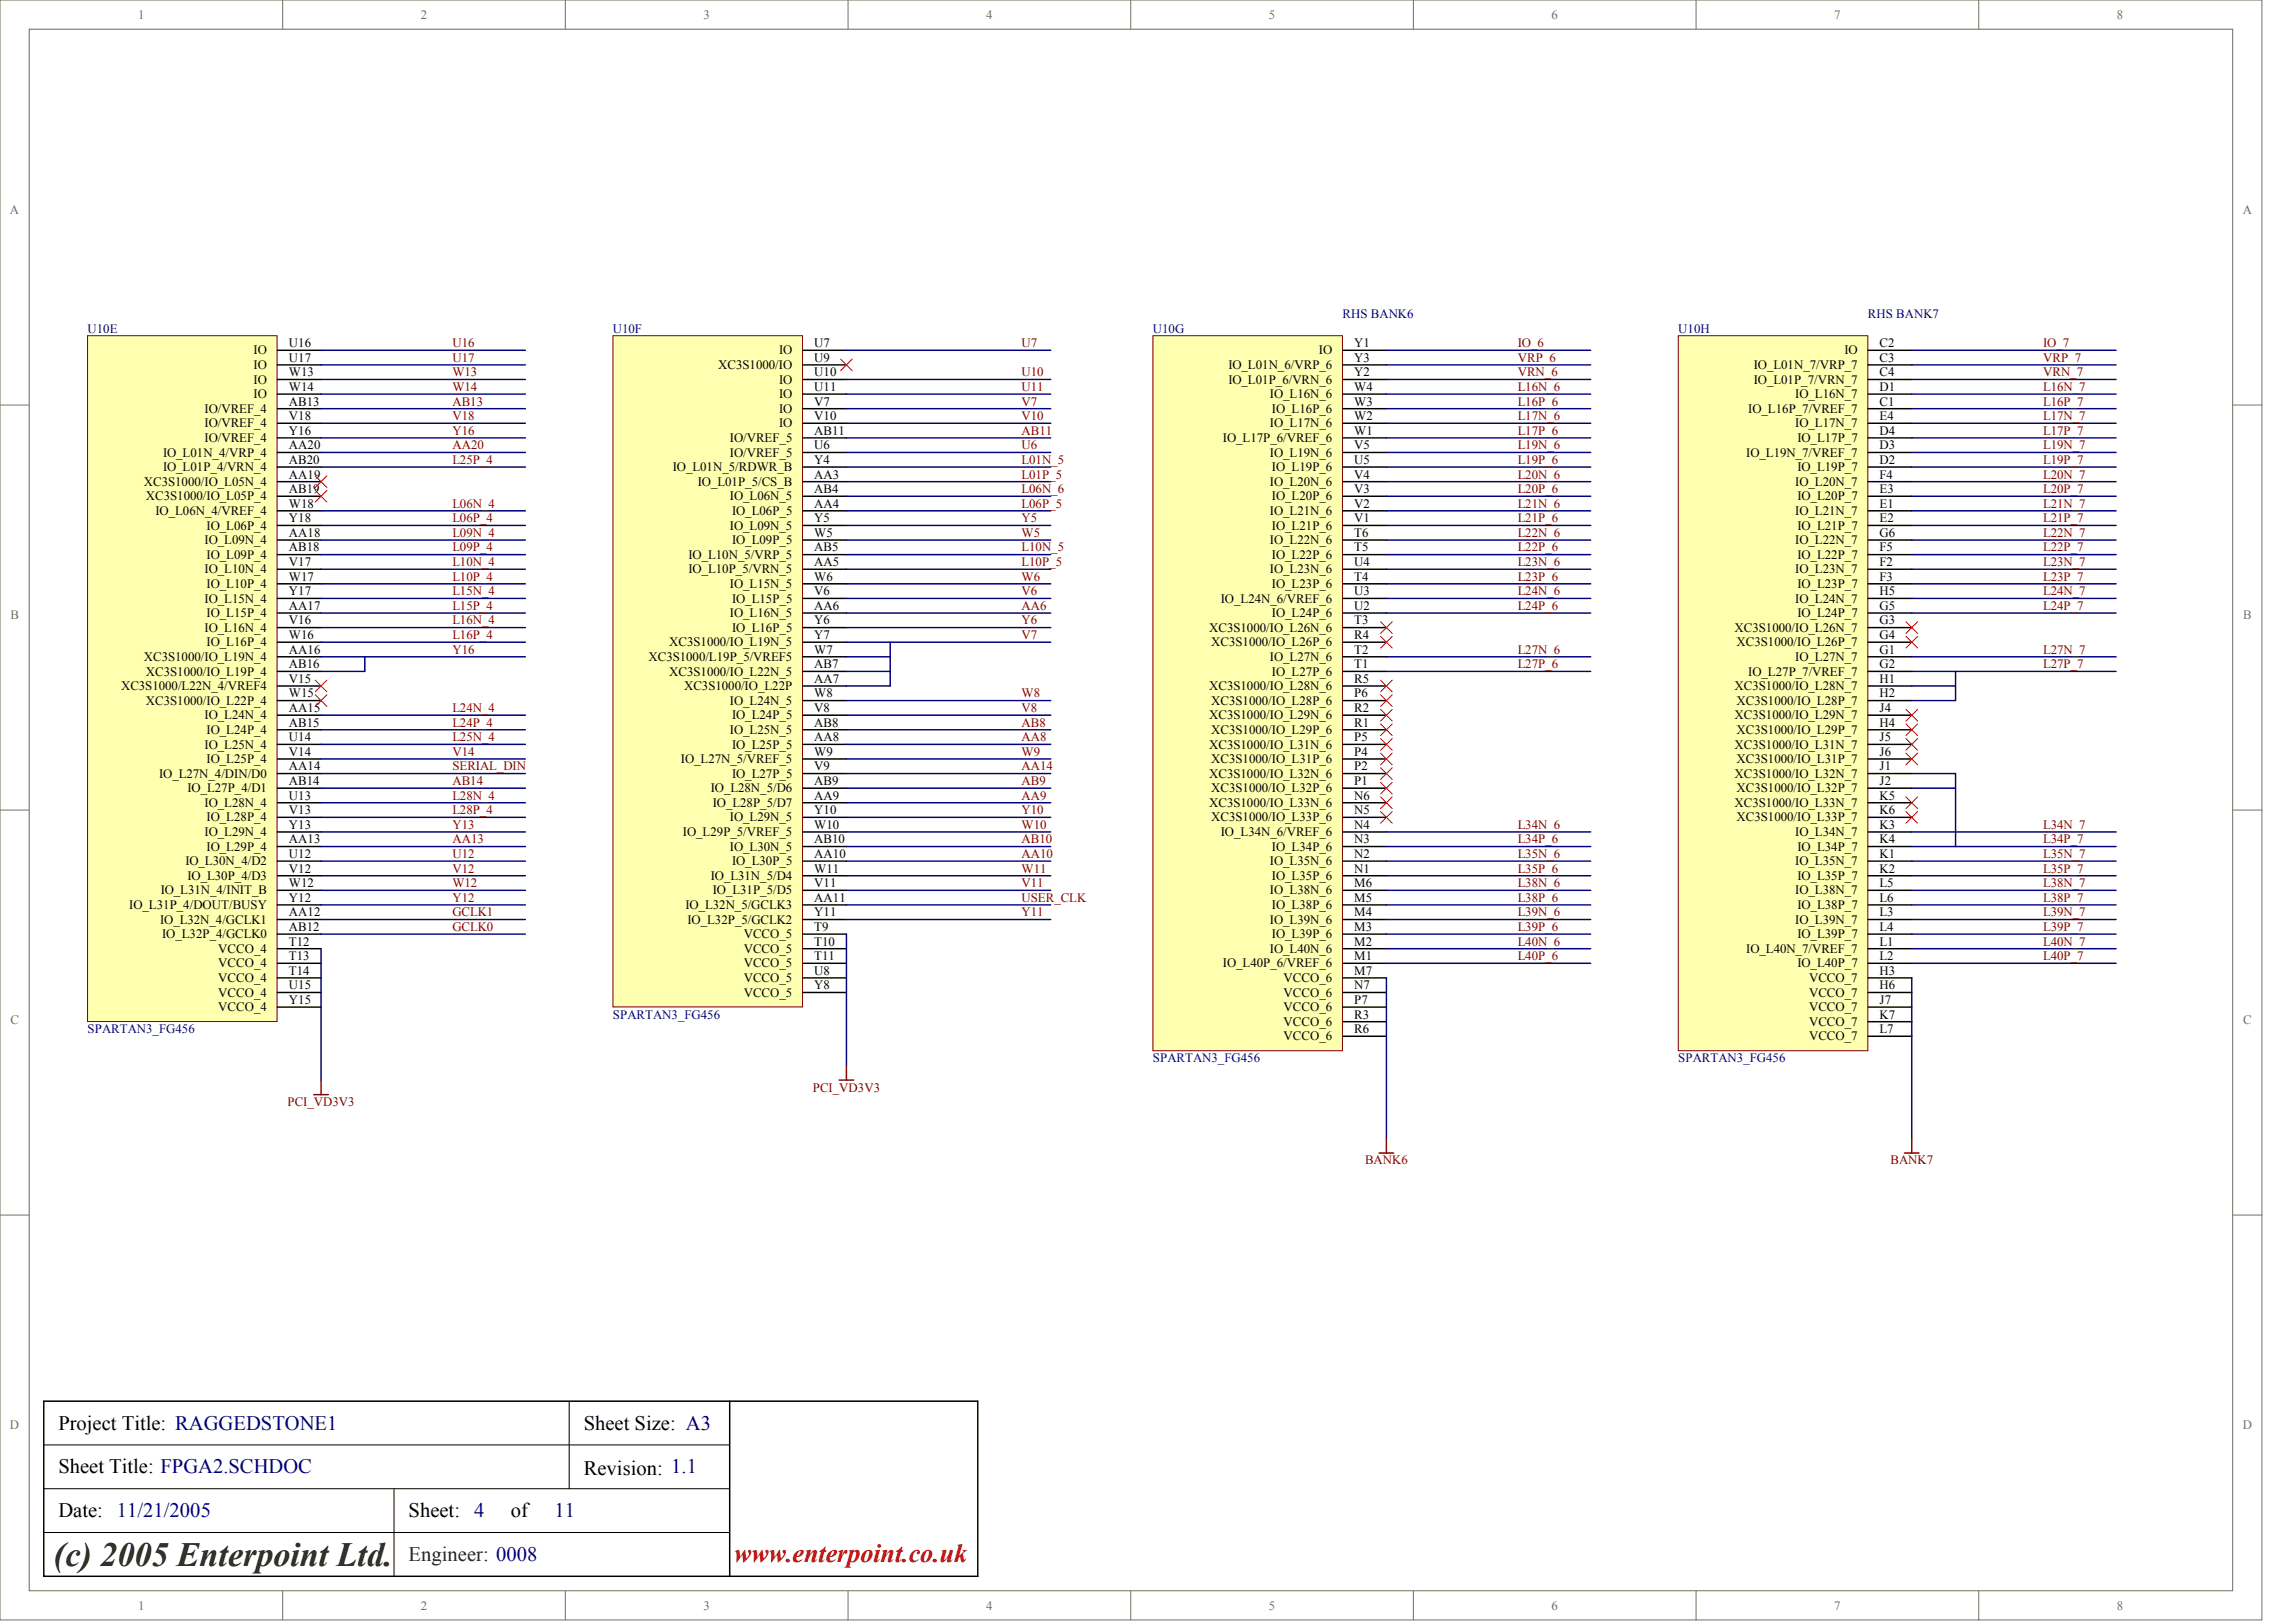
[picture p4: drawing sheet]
<svg xmlns="http://www.w3.org/2000/svg" width="840mm" height="594mm" viewBox="0 0 840 594" stroke-linecap="round" stroke-linejoin="round" font-family="sans-serif">
<defs><g id="words">
<text font-size="12.4" fill="#172721" x="19.8" y="573.1">(c) 2005 Enterpoint Ltd.</text>
<text font-size="9.5" fill="#f00" x="268.8" y="571.6">www.enterpoint.co.uk</text>
<g font-size="7.5">
<text x="21.4" y="523.3">Project Title: RAGGEDSTONE1</text>
<text x="213.7" y="523.3">Sheet Size: A3</text>
<text x="21.4" y="539.4">Sheet Title: FPGA2.SCHDOC</text>
<text x="213.7" y="539.9">Revision: 1.1</text>
<text x="21.4" y="555.4">Date: 11/21/2005</text>
<text x="149.6" y="555.4">Sheet: 4</text>
<text x="187" y="555.4">of</text>
</g>
<text font-size="7.5" fill="#000080" x="203.1" y="555.4">11</text>
<text font-size="7.5" fill="#172721" x="149.6" y="571.4">Engineer: 0008</text>
<g font-size="4.7" fill="#716f64">
<text x="50.6" y="6.9">1</text>
<text x="154.1" y="6.9">2</text>
<text x="257.6" y="6.9">3</text>
<text x="361.1" y="6.9">4</text>
<text x="464.6" y="6.9">5</text>
<text x="568.1" y="6.9">6</text>
<text x="671.6" y="6.9">7</text>
<text x="775.2" y="6.9">8</text>
<text x="3.6" y="78.3">A</text>
<text x="821.2" y="78.3">A</text>
<text x="3.8" y="226.5">B</text>
<text x="821.4" y="226.5">B</text>
<text x="3.8" y="374.8">C</text>
<text x="821.4" y="374.8">C</text>
<text x="3.6" y="523">D</text>
<text x="821.2" y="523">D</text>
<text x="50.6" y="589.2">1</text>
<text x="154.1" y="589.2">2</text>
<text x="257.6" y="589.2">3</text>
<text x="361.1" y="589.2">4</text>
<text x="464.6" y="589.2">5</text>
<text x="568.1" y="589.2">6</text>
<text x="671.6" y="589.2">7</text>
<text x="775.2" y="589.2">8</text>
</g>
<g font-size="4.7" fill="#000080">
<text x="491.6" y="116.4">RHS BANK6</text>
<text x="684" y="116.4">RHS BANK7</text>
<text x="32.1" y="121.7">U10E</text>
<text x="224.4" y="121.7">U10F</text>
<text x="422.1" y="121.7">U10G</text>
<text x="614.5" y="121.7">U10H</text>
<text x="224.4" y="372.8">SPARTAN3_FG456</text>
<text x="32.1" y="378.2">SPARTAN3_FG456</text>
<text x="422.1" y="388.8">SPARTAN3_FG456</text>
<text x="614.5" y="388.8">SPARTAN3_FG456</text>
</g>
<g font-size="4.7">
<text x="92.9" y="129.7">IO</text>
<text x="105.8" y="127.1">U16</text>
<text x="285.2" y="129.7">IO</text>
<text x="298.2" y="127.1">U7</text>
<text x="483" y="129.7">IO</text>
<text x="495.9" y="127.1">Y1</text>
<text x="675.3" y="129.7">IO</text>
<text x="688.3" y="127.1">C2</text>
<text x="92.9" y="135.1">IO</text>
<text x="105.8" y="132.4">U17</text>
<text x="105.8" y="137.8">W13</text>
<text x="263" y="135.1">XC3S1000/IO</text>
<text x="298.2" y="132.4">U9</text>
<text x="298.2" y="137.8">U10</text>
<text x="449.8" y="135.1">IO_L01N_6/VRP_6</text>
<text x="495.9" y="132.4">Y3</text>
<text x="495.9" y="137.8">Y2</text>
<text x="642.1" y="135.1">IO_L01N_7/VRP_7</text>
<text x="688.3" y="132.4">C3</text>
<text x="688.3" y="137.8">C4</text>
<text x="92.9" y="140.4">IO</text>
<text x="105.8" y="143.1">W14</text>
<text x="285.2" y="140.4">IO</text>
<text x="298.2" y="143.1">U11</text>
<text x="449.8" y="140.4">IO_L01P_6/VRN_6</text>
<text x="495.9" y="143.1">W4</text>
<text x="642.1" y="140.4">IO_L01P_7/VRN_7</text>
<text x="688.3" y="143.1">D1</text>
<text x="92.9" y="145.8">IO</text>
<text x="105.8" y="148.4">AB13</text>
<text x="285.2" y="145.8">IO</text>
<text x="298.2" y="148.4">V7</text>
<text x="465" y="145.8">IO_L16N_6</text>
<text x="495.9" y="148.4">W3</text>
<text x="657.4" y="145.8">IO_L16N_7</text>
<text x="688.3" y="148.4">C1</text>
<text x="74.9" y="151.1">IO/VREF_4</text>
<text x="105.8" y="153.8">V18</text>
<text x="285.2" y="151.1">IO</text>
<text x="298.2" y="153.8">V10</text>
<text x="465.8" y="151.1">IO_L16P_6</text>
<text x="495.9" y="153.8">W2</text>
<text x="640.2" y="151.1">IO_L16P_7/VREF_7</text>
<text x="688.3" y="153.8">E4</text>
<text x="74.9" y="156.5">IO/VREF_4</text>
<text x="74.9" y="161.8">IO/VREF_4</text>
<text x="105.8" y="159.1">Y16</text>
<text x="267.3" y="161.8">IO/VREF_5</text>
<text x="285.2" y="156.5">IO</text>
<text x="298.2" y="159.1">AB11</text>
<text x="447.8" y="161.8">IO_L17P_6/VREF_6</text>
<text x="465" y="156.5">IO_L17N_6</text>
<text x="495.9" y="159.1">W1</text>
<text x="657.4" y="156.5">IO_L17N_7</text>
<text x="658.1" y="161.8">IO_L17P_7</text>
<text x="688.3" y="159.1">D4</text>
<text x="59.7" y="167.1">IO_L01N_4/VRP_4</text>
<text x="105.8" y="164.5">AA20</text>
<text x="267.3" y="167.1">IO/VREF_5</text>
<text x="298.2" y="164.5">U6</text>
<text x="465" y="167.1">IO_L19N_6</text>
<text x="495.9" y="164.5">V5</text>
<text x="639.4" y="167.1">IO_L19N_7/VREF_7</text>
<text x="688.3" y="164.5">D3</text>
<text x="59.7" y="172.5">IO_L01P_4/VRN_4</text>
<text x="105.8" y="169.8">AB20</text>
<text x="246.3" y="172.5">IO_L01N_5/RDWR_B</text>
<text x="298.2" y="169.8">Y4</text>
<text x="465.8" y="172.5">IO_L19P_6</text>
<text x="495.9" y="169.8">U5</text>
<text x="658.1" y="172.5">IO_L19P_7</text>
<text x="688.3" y="169.8">D2</text>
<text x="52.7" y="177.8">XC3S1000/IO_L05N_4</text>
<text x="105.8" y="175.1">AA19</text>
<text x="255.5" y="177.8">IO_L01P_5/CS_B</text>
<text x="298.2" y="175.1">AA3</text>
<text x="465" y="177.8">IO_L20N_6</text>
<text x="495.9" y="175.1">V4</text>
<text x="657.4" y="177.8">IO_L20N_7</text>
<text x="688.3" y="175.1">F4</text>
<text x="53.4" y="183.2">XC3S1000/IO_L05P_4</text>
<text x="105.8" y="180.5">AB19</text>
<text x="105.8" y="185.8">W18</text>
<text x="267.3" y="183.2">IO_L06N_5</text>
<text x="298.2" y="180.5">AB4</text>
<text x="298.2" y="185.8">AA4</text>
<text x="465.8" y="183.2">IO_L20P_6</text>
<text x="495.9" y="180.5">V3</text>
<text x="495.9" y="185.8">V2</text>
<text x="658.1" y="183.2">IO_L20P_7</text>
<text x="688.3" y="180.5">E3</text>
<text x="688.3" y="185.8">E1</text>
<text x="57" y="188.5">IO_L06N_4/VREF_4</text>
<text x="105.8" y="191.2">Y18</text>
<text x="268" y="188.5">IO_L06P_5</text>
<text x="298.2" y="191.2">Y5</text>
<text x="465" y="188.5">IO_L21N_6</text>
<text x="495.9" y="191.2">V1</text>
<text x="657.4" y="188.5">IO_L21N_7</text>
<text x="688.3" y="191.2">E2</text>
<text x="75.7" y="193.8">IO_L06P_4</text>
<text x="105.8" y="196.5">AA18</text>
<text x="267.3" y="193.8">IO_L09N_5</text>
<text x="298.2" y="196.5">W5</text>
<text x="465.8" y="193.8">IO_L21P_6</text>
<text x="495.9" y="196.5">T6</text>
<text x="658.1" y="193.8">IO_L21P_7</text>
<text x="688.3" y="196.5">G6</text>
<text x="74.9" y="199.2">IO_L09N_4</text>
<text x="105.8" y="201.9">AB18</text>
<text x="268" y="199.2">IO_L09P_5</text>
<text x="298.2" y="201.9">AB5</text>
<text x="465" y="199.2">IO_L22N_6</text>
<text x="495.9" y="201.9">T5</text>
<text x="657.4" y="199.2">IO_L22N_7</text>
<text x="688.3" y="201.9">F5</text>
<text x="74.9" y="209.9">IO_L10N_4</text>
<text x="75.7" y="204.5">IO_L09P_4</text>
<text x="105.8" y="207.2">V17</text>
<text x="252.1" y="204.5">IO_L10N_5/VRP_5</text>
<text x="252.1" y="209.9">IO_L10P_5/VRN_5</text>
<text x="298.2" y="207.2">AA5</text>
<text x="465" y="209.9">IO_L23N_6</text>
<text x="465.8" y="204.5">IO_L22P_6</text>
<text x="495.9" y="207.2">U4</text>
<text x="657.4" y="209.9">IO_L23N_7</text>
<text x="658.1" y="204.5">IO_L22P_7</text>
<text x="688.3" y="207.2">F2</text>
<text x="75.7" y="215.2">IO_L10P_4</text>
<text x="105.8" y="212.5">W17</text>
<text x="267.3" y="215.2">IO_L15N_5</text>
<text x="298.2" y="212.5">W6</text>
<text x="465.8" y="215.2">IO_L23P_6</text>
<text x="495.9" y="212.5">T4</text>
<text x="658.1" y="215.2">IO_L23P_7</text>
<text x="688.3" y="212.5">F3</text>
<text x="74.9" y="220.6">IO_L15N_4</text>
<text x="105.8" y="217.9">Y17</text>
<text x="268" y="220.6">IO_L15P_5</text>
<text x="298.2" y="217.9">V6</text>
<text x="447.1" y="220.6">IO_L24N_6/VREF_6</text>
<text x="495.9" y="217.9">U3</text>
<text x="657.4" y="220.6">IO_L24N_7</text>
<text x="688.3" y="217.9">H5</text>
<text x="75.7" y="225.9">IO_L15P_4</text>
<text x="105.8" y="223.2">AA17</text>
<text x="267.3" y="225.9">IO_L16N_5</text>
<text x="298.2" y="223.2">AA6</text>
<text x="465.8" y="225.9">IO_L24P_6</text>
<text x="495.9" y="223.2">U2</text>
<text x="658.1" y="225.9">IO_L24P_7</text>
<text x="688.3" y="223.2">G5</text>
<text x="74.9" y="231.2">IO_L16N_4</text>
<text x="105.8" y="228.6">V16</text>
<text x="105.8" y="233.9">W16</text>
<text x="268" y="231.2">IO_L16P_5</text>
<text x="298.2" y="228.6">Y6</text>
<text x="298.2" y="233.9">Y7</text>
<text x="442.8" y="231.2">XC3S1000/IO_L26N_6</text>
<text x="495.9" y="228.6">T3</text>
<text x="495.9" y="233.9">R4</text>
<text x="635.1" y="231.2">XC3S1000/IO_L26N_7</text>
<text x="688.3" y="228.6">G3</text>
<text x="688.3" y="233.9">G4</text>
<text x="75.7" y="236.6">IO_L16P_4</text>
<text x="105.8" y="239.3">AA16</text>
<text x="245.1" y="236.6">XC3S1000/IO_L19N_5</text>
<text x="298.2" y="239.3">W7</text>
<text x="443.5" y="236.6">XC3S1000/IO_L26P_6</text>
<text x="495.9" y="239.3">T2</text>
<text x="635.9" y="236.6">XC3S1000/IO_L26P_7</text>
<text x="688.3" y="239.3">G1</text>
<text x="52.7" y="241.9">XC3S1000/IO_L19N_4</text>
<text x="105.8" y="244.6">AB16</text>
<text x="237.5" y="241.9">XC3S1000/L19P_5/VREF5</text>
<text x="298.2" y="244.6">AB7</text>
<text x="465" y="241.9">IO_L27N_6</text>
<text x="495.9" y="244.6">T1</text>
<text x="657.4" y="241.9">IO_L27N_7</text>
<text x="688.3" y="244.6">G2</text>
<text x="53.4" y="247.3">XC3S1000/IO_L19P_4</text>
<text x="105.8" y="249.9">V15</text>
<text x="245.1" y="247.3">XC3S1000/IO_L22N_5</text>
<text x="298.2" y="249.9">AA7</text>
<text x="465.8" y="247.3">IO_L27P_6</text>
<text x="495.9" y="249.9">R5</text>
<text x="640.2" y="247.3">IO_L27P_7/VREF_7</text>
<text x="688.3" y="249.9">H1</text>
<text x="44.4" y="252.6">XC3S1000/L22N_4/VREF4</text>
<text x="53.4" y="258">XC3S1000/IO_L22P_4</text>
<text x="105.8" y="255.3">W15</text>
<text x="250.5" y="252.6">XC3S1000/IO_L22P</text>
<text x="267.3" y="258">IO_L24N_5</text>
<text x="298.2" y="255.3">W8</text>
<text x="442.8" y="252.6">XC3S1000/IO_L28N_6</text>
<text x="443.5" y="258">XC3S1000/IO_L28P_6</text>
<text x="495.9" y="255.3">P6</text>
<text x="635.1" y="252.6">XC3S1000/IO_L28N_7</text>
<text x="635.9" y="258">XC3S1000/IO_L28P_7</text>
<text x="688.3" y="255.3">H2</text>
<text x="74.9" y="263.3">IO_L24N_4</text>
<text x="105.8" y="260.6">AA15</text>
<text x="268" y="263.3">IO_L24P_5</text>
<text x="298.2" y="260.6">V8</text>
<text x="442.8" y="263.3">XC3S1000/IO_L29N_6</text>
<text x="495.9" y="260.6">R2</text>
<text x="635.1" y="263.3">XC3S1000/IO_L29N_7</text>
<text x="688.3" y="260.6">J4</text>
<text x="75.7" y="268.6">IO_L24P_4</text>
<text x="105.8" y="266">AB15</text>
<text x="267.3" y="268.6">IO_L25N_5</text>
<text x="298.2" y="266">AB8</text>
<text x="443.5" y="268.6">XC3S1000/IO_L29P_6</text>
<text x="495.9" y="266">R1</text>
<text x="635.9" y="268.6">XC3S1000/IO_L29P_7</text>
<text x="688.3" y="266">H4</text>
<text x="74.9" y="274">IO_L25N_4</text>
<text x="105.8" y="271.3">U14</text>
<text x="268" y="274">IO_L25P_5</text>
<text x="298.2" y="271.3">AA8</text>
<text x="442.8" y="274">XC3S1000/IO_L31N_6</text>
<text x="495.9" y="271.3">P5</text>
<text x="635.1" y="274">XC3S1000/IO_L31N_7</text>
<text x="688.3" y="271.3">J5</text>
<text x="75.7" y="279.3">IO_L25P_4</text>
<text x="105.8" y="276.7">V14</text>
<text x="105.8" y="282">AA14</text>
<text x="249.3" y="279.3">IO_L27N_5/VREF_5</text>
<text x="298.2" y="276.7">W9</text>
<text x="298.2" y="282">V9</text>
<text x="443.5" y="279.3">XC3S1000/IO_L31P_6</text>
<text x="495.9" y="276.7">P4</text>
<text x="495.9" y="282">P2</text>
<text x="635.9" y="279.3">XC3S1000/IO_L31P_7</text>
<text x="688.3" y="276.7">J6</text>
<text x="688.3" y="282">J1</text>
<text x="58.2" y="284.7">IO_L27N_4/DIN/D0</text>
<text x="105.8" y="287.3">AB14</text>
<text x="268" y="284.7">IO_L27P_5</text>
<text x="298.2" y="287.3">AB9</text>
<text x="442.8" y="284.7">XC3S1000/IO_L32N_6</text>
<text x="495.9" y="287.3">P1</text>
<text x="635.1" y="284.7">XC3S1000/IO_L32N_7</text>
<text x="688.3" y="287.3">J2</text>
<text x="68.6" y="290">IO_L27P_4/D1</text>
<text x="105.8" y="292.7">U13</text>
<text x="260.2" y="290">IO_L28N_5/D6</text>
<text x="298.2" y="292.7">AA9</text>
<text x="443.5" y="290">XC3S1000/IO_L32P_6</text>
<text x="495.9" y="292.7">N6</text>
<text x="635.9" y="290">XC3S1000/IO_L32P_7</text>
<text x="688.3" y="292.7">K5</text>
<text x="74.9" y="295.4">IO_L28N_4</text>
<text x="105.8" y="298">V13</text>
<text x="261" y="295.4">IO_L28P_5/D7</text>
<text x="298.2" y="298">Y10</text>
<text x="442.8" y="295.4">XC3S1000/IO_L33N_6</text>
<text x="495.9" y="298">N5</text>
<text x="635.1" y="295.4">XC3S1000/IO_L33N_7</text>
<text x="688.3" y="298">K6</text>
<text x="75.7" y="300.7">IO_L28P_4</text>
<text x="105.8" y="303.4">Y13</text>
<text x="267.3" y="300.7">IO_L29N_5</text>
<text x="298.2" y="303.4">W10</text>
<text x="443.5" y="300.7">XC3S1000/IO_L33P_6</text>
<text x="495.9" y="303.4">N4</text>
<text x="635.9" y="300.7">XC3S1000/IO_L33P_7</text>
<text x="688.3" y="303.4">K3</text>
<text x="74.9" y="306">IO_L29N_4</text>
<text x="75.7" y="311.4">IO_L29P_4</text>
<text x="105.8" y="308.7">AA13</text>
<text x="250.1" y="306">IO_L29P_5/VREF_5</text>
<text x="267.3" y="311.4">IO_L30N_5</text>
<text x="298.2" y="308.7">AB10</text>
<text x="447.1" y="306">IO_L34N_6/VREF_6</text>
<text x="465.8" y="311.4">IO_L34P_6</text>
<text x="495.9" y="308.7">N3</text>
<text x="657.4" y="306">IO_L34N_7</text>
<text x="658.1" y="311.4">IO_L34P_7</text>
<text x="688.3" y="308.7">K4</text>
<text x="67.9" y="316.7">IO_L30N_4/D2</text>
<text x="105.8" y="314.1">U12</text>
<text x="268" y="316.7">IO_L30P_5</text>
<text x="298.2" y="314.1">AA10</text>
<text x="465" y="316.7">IO_L35N_6</text>
<text x="495.9" y="314.1">N2</text>
<text x="657.4" y="316.7">IO_L35N_7</text>
<text x="688.3" y="314.1">K1</text>
<text x="68.6" y="322.1">IO_L30P_4/D3</text>
<text x="105.8" y="319.4">V12</text>
<text x="260.2" y="322.1">IO_L31N_5/D4</text>
<text x="298.2" y="319.4">W11</text>
<text x="465.8" y="322.1">IO_L35P_6</text>
<text x="495.9" y="319.4">N1</text>
<text x="658.1" y="322.1">IO_L35P_7</text>
<text x="688.3" y="319.4">K2</text>
<text x="58.8" y="327.4">IO_L31N_4/INIT_B</text>
<text x="105.8" y="324.7">W12</text>
<text x="261" y="327.4">IO_L31P_5/D5</text>
<text x="298.2" y="324.7">V11</text>
<text x="465" y="327.4">IO_L38N_6</text>
<text x="495.9" y="324.7">M6</text>
<text x="657.4" y="327.4">IO_L38N_7</text>
<text x="688.3" y="324.7">L5</text>
<text x="47.3" y="332.8">IO_L31P_4/DOUT/BUSY</text>
<text x="105.8" y="330.1">Y12</text>
<text x="105.8" y="335.4">AA12</text>
<text x="251" y="332.8">IO_L32N_5/GCLK3</text>
<text x="298.2" y="330.1">AA11</text>
<text x="298.2" y="335.4">Y11</text>
<text x="465.8" y="332.8">IO_L38P_6</text>
<text x="495.9" y="330.1">M5</text>
<text x="495.9" y="335.4">M4</text>
<text x="658.1" y="332.8">IO_L38P_7</text>
<text x="688.3" y="330.1">L6</text>
<text x="688.3" y="335.4">L3</text>
<text x="58.6" y="338.1">IO_L32N_4/GCLK1</text>
<text x="105.8" y="340.8">AB12</text>
<text x="251.7" y="338.1">IO_L32P_5/GCLK2</text>
<text x="298.2" y="340.8">T9</text>
<text x="465" y="338.1">IO_L39N_6</text>
<text x="495.9" y="340.8">M3</text>
<text x="657.4" y="338.1">IO_L39N_7</text>
<text x="688.3" y="340.8">L4</text>
<text x="59.4" y="343.4">IO_L32P_4/GCLK0</text>
<text x="105.8" y="346.1">T12</text>
<text x="272.3" y="343.4">VCCO_5</text>
<text x="298.2" y="346.1">T10</text>
<text x="465.8" y="343.4">IO_L39P_6</text>
<text x="495.9" y="346.1">M2</text>
<text x="658.1" y="343.4">IO_L39P_7</text>
<text x="688.3" y="346.1">L1</text>
<text x="79.9" y="348.8">VCCO_4</text>
<text x="105.8" y="351.4">T13</text>
<text x="272.3" y="348.8">VCCO_5</text>
<text x="298.2" y="351.4">T11</text>
<text x="465" y="348.8">IO_L40N_6</text>
<text x="495.9" y="351.4">M1</text>
<text x="639.4" y="348.8">IO_L40N_7/VREF_7</text>
<text x="688.3" y="351.4">L2</text>
<text x="79.9" y="354.1">VCCO_4</text>
<text x="79.9" y="359.5">VCCO_4</text>
<text x="105.8" y="356.8">T14</text>
<text x="272.3" y="354.1">VCCO_5</text>
<text x="272.3" y="359.5">VCCO_5</text>
<text x="298.2" y="356.8">U8</text>
<text x="447.8" y="354.1">IO_L40P_6/VREF_6</text>
<text x="470" y="359.5">VCCO_6</text>
<text x="495.9" y="356.8">M7</text>
<text x="658.1" y="354.1">IO_L40P_7</text>
<text x="662.4" y="359.5">VCCO_7</text>
<text x="688.3" y="356.8">H3</text>
<text x="79.9" y="364.8">VCCO_4</text>
<text x="105.8" y="362.1">U15</text>
<text x="272.3" y="364.8">VCCO_5</text>
<text x="298.2" y="362.1">Y8</text>
<text x="470" y="364.8">VCCO_6</text>
<text x="495.9" y="362.1">N7</text>
<text x="662.4" y="364.8">VCCO_7</text>
<text x="688.3" y="362.1">H6</text>
<text x="79.9" y="370.1">VCCO_4</text>
<text x="105.8" y="367.5">Y15</text>
<text x="470" y="370.1">VCCO_6</text>
<text x="495.9" y="367.5">P7</text>
<text x="662.4" y="370.1">VCCO_7</text>
<text x="688.3" y="367.5">J7</text>
<text x="470" y="375.5">VCCO_6</text>
<text x="495.9" y="372.8">R3</text>
<text x="662.4" y="375.5">VCCO_7</text>
<text x="688.3" y="372.8">K7</text>
<text x="470" y="380.8">VCCO_6</text>
<text x="495.9" y="378.2">R6</text>
<text x="662.4" y="380.8">VCCO_7</text>
<text x="688.3" y="378.2">L7</text>
</g>
<g font-size="4.7" fill="#800000">
<text x="165.7" y="127.1">U16</text>
<text x="374.1" y="127.1">U7</text>
<text x="555.7" y="127.1">IO_6</text>
<text x="748.1" y="127.1">IO_7</text>
<text x="165.7" y="132.4">U17</text>
<text x="165.7" y="137.8">W13</text>
<text x="374.1" y="137.8">U10</text>
<text x="555.7" y="137.8">VRN_6</text>
<text x="555.7" y="132.4">VRP_6</text>
<text x="748.1" y="132.4">VRP_7</text>
<text x="748.1" y="137.8">VRN_7</text>
<text x="165.7" y="143.1">W14</text>
<text x="374.1" y="143.1">U11</text>
<text x="555.7" y="143.1">L16N_6</text>
<text x="748.1" y="143.1">L16N_7</text>
<text x="165.7" y="148.4">AB13</text>
<text x="374.1" y="148.4">V7</text>
<text x="555.7" y="148.4">L16P_6</text>
<text x="748.1" y="148.4">L16P_7</text>
<text x="165.7" y="153.8">V18</text>
<text x="374.1" y="153.8">V10</text>
<text x="555.7" y="153.8">L17N_6</text>
<text x="748.1" y="153.8">L17N_7</text>
<text x="165.7" y="159.1">Y16</text>
<text x="374.1" y="159.1">AB11</text>
<text x="555.7" y="159.1">L17P_6</text>
<text x="748.1" y="159.1">L17P_7</text>
<text x="165.7" y="164.5">AA20</text>
<text x="374.1" y="164.5">U6</text>
<text x="555.7" y="164.5">L19N_6</text>
<text x="748.1" y="164.5">L19N_7</text>
<text x="165.7" y="169.8">L25P_4</text>
<text x="374.1" y="169.8">L01N_5</text>
<text x="555.7" y="169.8">L19P_6</text>
<text x="748.1" y="169.8">L19P_7</text>
<text x="374.1" y="175.1">L01P_5</text>
<text x="555.7" y="175.1">L20N_6</text>
<text x="748.1" y="175.1">L20N_7</text>
<text x="165.7" y="185.8">L06N_4</text>
<text x="374.1" y="185.8">L06P_5</text>
<text x="374.1" y="180.5">L06N_6</text>
<text x="555.7" y="180.5">L20P_6</text>
<text x="555.7" y="185.8">L21N_6</text>
<text x="748.1" y="180.5">L20P_7</text>
<text x="748.1" y="185.8">L21N_7</text>
<text x="165.7" y="191.2">L06P_4</text>
<text x="374.1" y="191.2">Y5</text>
<text x="555.7" y="191.2">L21P_6</text>
<text x="748.1" y="191.2">L21P_7</text>
<text x="165.7" y="196.5">L09N_4</text>
<text x="374.1" y="196.5">W5</text>
<text x="555.7" y="196.5">L22N_6</text>
<text x="748.1" y="196.5">L22N_7</text>
<text x="165.7" y="201.9">L09P_4</text>
<text x="374.1" y="201.9">L10N_5</text>
<text x="555.7" y="201.9">L22P_6</text>
<text x="748.1" y="201.9">L22P_7</text>
<text x="165.7" y="207.2">L10N_4</text>
<text x="374.1" y="207.2">L10P_5</text>
<text x="555.7" y="207.2">L23N_6</text>
<text x="748.1" y="207.2">L23N_7</text>
<text x="165.7" y="212.5">L10P_4</text>
<text x="374.1" y="212.5">W6</text>
<text x="555.7" y="212.5">L23P_6</text>
<text x="748.1" y="212.5">L23P_7</text>
<text x="165.7" y="217.9">L15N_4</text>
<text x="374.1" y="217.9">V6</text>
<text x="555.7" y="217.9">L24N_6</text>
<text x="748.1" y="217.9">L24N_7</text>
<text x="165.7" y="223.2">L15P_4</text>
<text x="374.1" y="223.2">AA6</text>
<text x="555.7" y="223.2">L24P_6</text>
<text x="748.1" y="223.2">L24P_7</text>
<text x="165.7" y="228.6">L16N_4</text>
<text x="165.7" y="233.9">L16P_4</text>
<text x="374.1" y="228.6">Y6</text>
<text x="374.1" y="233.9">V7</text>
<text x="165.7" y="239.3">Y16</text>
<text x="555.7" y="239.3">L27N_6</text>
<text x="748.1" y="239.3">L27N_7</text>
<text x="555.7" y="244.6">L27P_6</text>
<text x="748.1" y="244.6">L27P_7</text>
<text x="374.1" y="255.3">W8</text>
<text x="165.7" y="260.6">L24N_4</text>
<text x="374.1" y="260.6">V8</text>
<text x="165.7" y="266">L24P_4</text>
<text x="374.1" y="266">AB8</text>
<text x="165.7" y="271.3">L25N_4</text>
<text x="374.1" y="271.3">AA8</text>
<text x="165.7" y="276.7">V14</text>
<text x="165.7" y="282">SERIAL_DIN</text>
<text x="374.1" y="276.7">W9</text>
<text x="374.1" y="282">AA14</text>
<text x="165.7" y="287.3">AB14</text>
<text x="374.1" y="287.3">AB9</text>
<text x="165.7" y="292.7">L28N_4</text>
<text x="374.1" y="292.7">AA9</text>
<text x="165.7" y="298">L28P_4</text>
<text x="374.1" y="298">Y10</text>
<text x="165.7" y="303.4">Y13</text>
<text x="374.1" y="303.4">W10</text>
<text x="555.7" y="303.4">L34N_6</text>
<text x="748.1" y="303.4">L34N_7</text>
<text x="165.7" y="308.7">AA13</text>
<text x="374.1" y="308.7">AB10</text>
<text x="555.7" y="308.7">L34P_6</text>
<text x="748.1" y="308.7">L34P_7</text>
<text x="165.7" y="314.1">U12</text>
<text x="374.1" y="314.1">AA10</text>
<text x="555.7" y="314.1">L35N_6</text>
<text x="748.1" y="314.1">L35N_7</text>
<text x="165.7" y="319.4">V12</text>
<text x="374.1" y="319.4">W11</text>
<text x="555.7" y="319.4">L35P_6</text>
<text x="748.1" y="319.4">L35P_7</text>
<text x="165.7" y="324.7">W12</text>
<text x="374.1" y="324.7">V11</text>
<text x="555.7" y="324.7">L38N_6</text>
<text x="748.1" y="324.7">L38N_7</text>
<text x="165.7" y="330.1">Y12</text>
<text x="165.7" y="335.4">GCLK1</text>
<text x="374.1" y="330.1">USER_CLK</text>
<text x="374.1" y="335.4">Y11</text>
<text x="555.7" y="330.1">L38P_6</text>
<text x="555.7" y="335.4">L39N_6</text>
<text x="748.1" y="335.4">L39N_7</text>
<text x="748.1" y="330.1">L38P_7</text>
<text x="165.7" y="340.8">GCLK0</text>
<text x="555.7" y="340.8">L39P_6</text>
<text x="748.1" y="340.8">L39P_7</text>
<text x="555.7" y="346.1">L40N_6</text>
<text x="748.1" y="346.1">L40N_7</text>
<text x="555.7" y="351.4">L40P_6</text>
<text x="748.1" y="351.4">L40P_7</text>
<text x="297.6" y="399.5">PCI_VD3V3</text>
<text x="105.3" y="404.9">PCI_VD3V3</text>
<text x="499.8" y="426.2">BANK6</text>
<text x="692.2" y="426.2">BANK7</text>
</g>
</g></defs>
<g fill="#fff" stroke="#716f64" stroke-width=".37">
<path d="M0 0h828.2v593h-828.2z"/>
<path d="M10.7 10.7h806.8v571.6h-806.8z"/>
</g>
<g fill="none" stroke="#716f64" stroke-width=".37">
<path d="M103.5 0v10.7M207 0v10.7M310.5 0v10.7M414 0v10.7M517.5 0v10.7M621 0v10.7M724.5 0v10.7M0 148.3h10.7M817.6 148.3h10.7M0 296.5h10.7M817.6 296.5h10.7M0 444.8h10.7"/>
<path d="M817.6 444.8h10.7M103.5 582.3v10.7M207 582.3v10.7M310.5 582.3v10.7M414 582.3v10.7M517.5 582.3v10.7M621 582.3v10.7M724.5 582.3v10.7"/>
</g>
<path d="M16 512.9h342v64.1h-342zM267.2 512.9v64.1" fill="none" stroke="#000" stroke-width=".53"/>
<path d="M208.4 512.9v32M16 528.9h251.2M16 544.9h251.2M144.3 544.9v32.1M16 561h251.2" fill="none" stroke="#000" stroke-width=".37"/>
<path d="M422.1 122.9h69.5v261.7h-69.5z" fill="#ffffb0" stroke="#800000" stroke-width=".37"/>
<g fill="none" stroke="#000" stroke-width=".53">
<path d="M491.6 128.2h16M491.6 133.6h16M491.6 138.9h16M491.6 144.2h16M491.6 149.6h16M491.6 154.9h16M491.6 160.3h16M491.6 165.6h16M491.6 171h16M491.6 176.3h16M491.6 181.6h16M491.6 187h16"/>
<path d="M491.6 192.3h16M491.6 197.7h16M491.6 203h16M491.6 208.4h16M491.6 213.7h16M491.6 219h16M491.6 224.4h16M491.6 229.7h16M491.6 235.1h16M491.6 240.4h16M491.6 245.8h16M491.6 251.1h16"/>
<path d="M491.6 256.4h16M491.6 261.8h16M491.6 267.1h16M491.6 272.5h16M491.6 277.8h16M491.6 283.2h16M491.6 288.5h16M491.6 293.8h16M491.6 299.2h16M491.6 304.5h16M491.6 309.9h16M491.6 315.2h16"/>
<path d="M491.6 320.5h16M491.6 325.9h16M491.6 331.2h16M491.6 336.6h16M491.6 341.9h16M491.6 347.3h16M491.6 352.6h16M491.6 357.9h16M491.6 363.3h16M491.6 368.6h16M491.6 374h16M491.6 379.3h16"/>
</g>
<path d="M614.5 122.9h69.4v261.7h-69.4z" fill="#ffffb0" stroke="#800000" stroke-width=".37"/>
<g fill="none" stroke="#000" stroke-width=".53">
<path d="M684 128.2h16M684 133.6h16M684 138.9h16M684 144.2h16M684 149.6h16M684 154.9h16M684 160.3h16M684 165.6h16M684 171h16M684 176.3h16M684 181.6h16M684 187h16"/>
<path d="M684 192.3h16M684 197.7h16M684 203h16M684 208.4h16M684 213.7h16M684 219h16M684 224.4h16M684 229.7h16M684 235.1h16M684 240.4h16M684 245.8h16M684 251.1h16"/>
<path d="M684 256.4h16M684 261.8h16M684 267.1h16M684 272.5h16M684 277.8h16M684 283.2h16M684 288.5h16M684 293.8h16M684 299.2h16M684 304.5h16M684 309.9h16M684 315.2h16"/>
<path d="M684 320.5h16M684 325.9h16M684 331.2h16M684 336.6h16M684 341.9h16M684 347.3h16M684 352.6h16M684 357.9h16M684 363.3h16M684 368.6h16M684 374h16M684 379.3h16"/>
</g>
<g fill="none" stroke="#f00" stroke-width=".37">
<path d="M505.5 227.6l4.3 4.3M505.5 232.9l4.3 4.3M509.8 227.6l-4.3 4.3M509.8 232.9l-4.3 4.3M697.9 227.6l4.3 4.3M697.9 232.9l4.3 4.3M702.2 227.6l-4.3 4.3M702.2 232.9l-4.3 4.3M505.5 249l4.3 4.2M505.5 254.3l4.3 4.3M505.5 259.6l4.3 4.3M509.8 249l-4.3 4.2"/>
<path d="M509.8 254.3l-4.3 4.3M509.8 259.6l-4.3 4.3M697.9 259.6l4.3 4.3M702.2 259.6l-4.3 4.3M505.5 265l4.3 4.3M505.5 270.3l4.3 4.3M505.5 275.7l4.3 4.2M509.8 265l-4.3 4.3M509.8 270.3l-4.3 4.3M509.8 275.7l-4.3 4.2M697.9 265l4.3 4.3M697.9 270.3l4.3 4.3"/>
<path d="M697.9 275.7l4.3 4.2M702.2 265l-4.3 4.3M702.2 270.3l-4.3 4.3M702.2 275.7l-4.3 4.2M505.5 281l4.3 4.3M505.5 286.4l4.3 4.2M505.5 291.7l4.3 4.3M505.5 297l4.3 4.3M509.8 281l-4.3 4.3M509.8 286.4l-4.3 4.2M509.8 291.7l-4.3 4.3M509.8 297l-4.3 4.3"/>
<path d="M697.9 291.7l4.3 4.3M697.9 297l4.3 4.3M702.2 291.7l-4.3 4.3M702.2 297l-4.3 4.3"/>
</g>
<g fill="none" stroke="#000080" stroke-width=".53">
<path d="M507.6 128.2h74.9M507.6 133.6h74.9M507.6 138.9h74.9M700 128.2h74.8M700 133.6h74.8M700 138.9h74.8M507.6 144.2h74.9M507.6 149.6h74.9M507.6 154.9h74.9M700 144.2h74.8M700 149.6h74.8M700 154.9h74.8"/>
<path d="M507.6 160.3h74.9M507.6 165.6h74.9M507.6 171h74.9M507.6 176.3h74.9M700 160.3h74.8M700 165.6h74.8M700 171h74.8M700 176.3h74.8M507.6 181.6h74.9M507.6 187h74.9M507.6 192.3h74.9M507.6 197.7h74.9"/>
<path d="M700 181.6h74.8M700 187h74.8M700 192.3h74.8M700 197.7h74.8M507.6 203h74.9M507.6 208.4h74.9M507.6 213.7h74.9M507.6 219h74.9M700 203h74.8M700 208.4h74.8M700 213.7h74.8M700 219h74.8"/>
<path d="M507.6 224.4h74.9M700 224.4h74.8M507.6 240.4h74.9M507.6 245.8h74.9M700 240.4h74.8M700 245.8h74.8M507.6 304.5h74.9M507.6 309.9h74.9M507.6 315.2h74.9M700 304.5h74.8M700 309.9h74.8M700 315.2h74.8"/>
<path d="M507.6 320.5h74.9M507.6 325.9h74.9M507.6 331.2h74.9M507.6 336.6h74.9M700 320.5h74.8M700 325.9h74.8M700 331.2h74.8M700 336.6h74.8M507.6 357.9v58.8M507.6 341.9h74.9M507.6 347.3h74.9M507.6 352.6h74.9"/>
<path d="M700 341.9h74.8M700 347.3h74.8M700 352.6h74.8M700 357.9v58.8"/>
</g>
<path d="M507.6 416.7v5.4M700 416.7v5.4M505 422.1h5.3M697.3 422.1h5.4" fill="none" stroke="#800000" stroke-width=".53"/>
<path d="M32.1 122.9h69.4v251h-69.4z" fill="#ffffb0" stroke="#800000" stroke-width=".37"/>
<g fill="none" stroke="#000" stroke-width=".53">
<path d="M101.5 128.2h16.1M101.5 133.6h16.1M101.5 138.9h16.1M101.5 144.2h16.1M101.5 149.6h16.1M101.5 154.9h16.1M101.5 160.3h16.1M101.5 165.6h16.1M101.5 171h16.1M101.5 176.3h16.1M101.5 181.6h16.1M101.5 187h16.1"/>
<path d="M101.5 192.3h16.1M101.5 197.7h16.1M101.5 203h16.1M101.5 208.4h16.1M101.5 213.7h16.1M101.5 219h16.1M101.5 224.4h16.1M101.5 229.7h16.1M101.5 235.1h16.1M101.5 240.4h16.1M101.5 245.8h16.1M101.5 251.1h16.1"/>
<path d="M101.5 256.4h16.1M101.5 261.8h16.1M101.5 267.1h16.1M101.5 272.5h16.1M101.5 277.8h16.1M101.5 283.2h16.1M101.5 288.5h16.1M101.5 293.8h16.1M101.5 299.2h16.1M101.5 304.5h16.1M101.5 309.9h16.1M101.5 315.2h16.1"/>
<path d="M101.5 320.5h16.1M101.5 325.9h16.1M101.5 331.2h16.1M101.5 336.6h16.1M101.5 341.9h16.1M101.5 347.3h16.1M101.5 352.6h16.1M101.5 357.9h16.1M101.5 363.3h16.1M101.5 368.6h16.1"/>
</g>
<path d="M224.4 122.9h69.4v245.7h-69.4z" fill="#ffffb0" stroke="#800000" stroke-width=".37"/>
<g fill="none" stroke="#000" stroke-width=".53">
<path d="M293.9 128.2h16M293.9 133.6h16M293.9 138.9h16M293.9 144.2h16M293.9 149.6h16M293.9 154.9h16M293.9 160.3h16M293.9 165.6h16M293.9 171h16M293.9 176.3h16M293.9 181.6h16M293.9 187h16"/>
<path d="M293.9 192.3h16M293.9 197.7h16M293.9 203h16M293.9 208.4h16M293.9 213.7h16M293.9 219h16M293.9 224.4h16M293.9 229.7h16M293.9 235.1h16M293.9 240.4h16M293.9 245.8h16M293.9 251.1h16"/>
<path d="M293.9 256.4h16M293.9 261.8h16M293.9 267.1h16M293.9 272.5h16M293.9 277.8h16M293.9 283.2h16M293.9 288.5h16M293.9 293.8h16M293.9 299.2h16M293.9 304.5h16M293.9 309.9h16M293.9 315.2h16"/>
<path d="M293.9 320.5h16M293.9 325.9h16M293.9 331.2h16M293.9 336.6h16M293.9 341.9h16M293.9 347.3h16M293.9 352.6h16M293.9 357.9h16M293.9 363.3h16"/>
</g>
<g fill="none" stroke="#000080" stroke-width=".53">
<path d="M117.6 128.2h74.8M117.6 133.6h74.8M117.6 138.9h74.8M309.9 128.2h74.8M309.9 138.9h74.8M117.6 144.2h74.8M117.6 149.6h74.8M117.6 154.9h74.8M309.9 144.2h74.8M309.9 149.6h74.8M309.9 154.9h74.8M117.6 160.3h74.8"/>
<path d="M117.6 165.6h74.8M117.6 171h74.8M309.9 160.3h74.8M309.9 165.6h74.8M309.9 171h74.8M309.9 176.3h74.8M117.6 187h74.8M117.6 192.3h74.8M117.6 197.7h74.8M309.9 187h74.8M309.9 192.3h74.8M309.9 197.7h74.8"/>
<path d="M309.9 181.6h74.8M117.6 203h74.8M117.6 208.4h74.8M117.6 213.7h74.8M117.6 219h74.8M309.9 203h74.8M309.9 208.4h74.8M309.9 213.7h74.8M309.9 219h74.8M117.6 224.4h74.8M117.6 229.7h74.8M117.6 235.1h74.8"/>
<path d="M309.9 224.4h74.8M309.9 229.7h74.8M309.9 235.1h74.8M326 235.1v16h-16.1M117.6 240.4h74.8M133.6 240.4v5.4h-16M309.9 256.4h74.8M309.9 240.4h16.1M309.9 245.8h16.1M700 251.1h16.1M716.1 245.8v10.6h-16.1M117.6 261.8h74.8"/>
<path d="M117.6 267.1h74.8M117.6 272.5h74.8M117.6 277.8h74.8M309.9 261.8h74.8M309.9 267.1h74.8M309.9 272.5h74.8M309.9 277.8h74.8M117.6 283.2h74.8M117.6 288.5h74.8M117.6 293.8h74.8M117.6 299.2h74.8M309.9 283.2h74.8"/>
<path d="M309.9 288.5h74.8M309.9 293.8h74.8M309.9 299.2h74.8M700 283.2h16.1v26.7M700 288.5h16.1M117.6 304.5h74.8M117.6 309.9h74.8M117.6 315.2h74.8M309.9 304.5h74.8M309.9 309.9h74.8M309.9 315.2h74.8M117.6 320.5h74.8"/>
<path d="M117.6 325.9h74.8M117.6 331.2h74.8M117.6 336.6h74.8M309.9 320.5h74.8M309.9 325.9h74.8M309.9 331.2h74.8M309.9 336.6h74.8M117.6 347.3v48M117.6 341.9h74.8M309.9 341.9v48.1"/>
</g>
<path d="M307.8 131.4l4.3 4.3M312.1 131.4l-4.3 4.3M115.4 174.2l4.3 4.2M115.4 179.5l4.3 4.3M119.7 174.2l-4.3 4.2M119.7 179.5l-4.3 4.3M115.4 254.3l4.3 4.3M115.4 249l4.3 4.2M119.7 254.3l-4.3 4.3M119.7 249l-4.3 4.2" fill="none" stroke="#f00" stroke-width=".37"/>
<path d="M117.6 395.3v5.4M307.3 395.3h5.3M309.9 390v5.3M114.9 400.7h5.3" fill="none" stroke="#800000" stroke-width=".53"/>
<use href="#words"/>
</svg>
